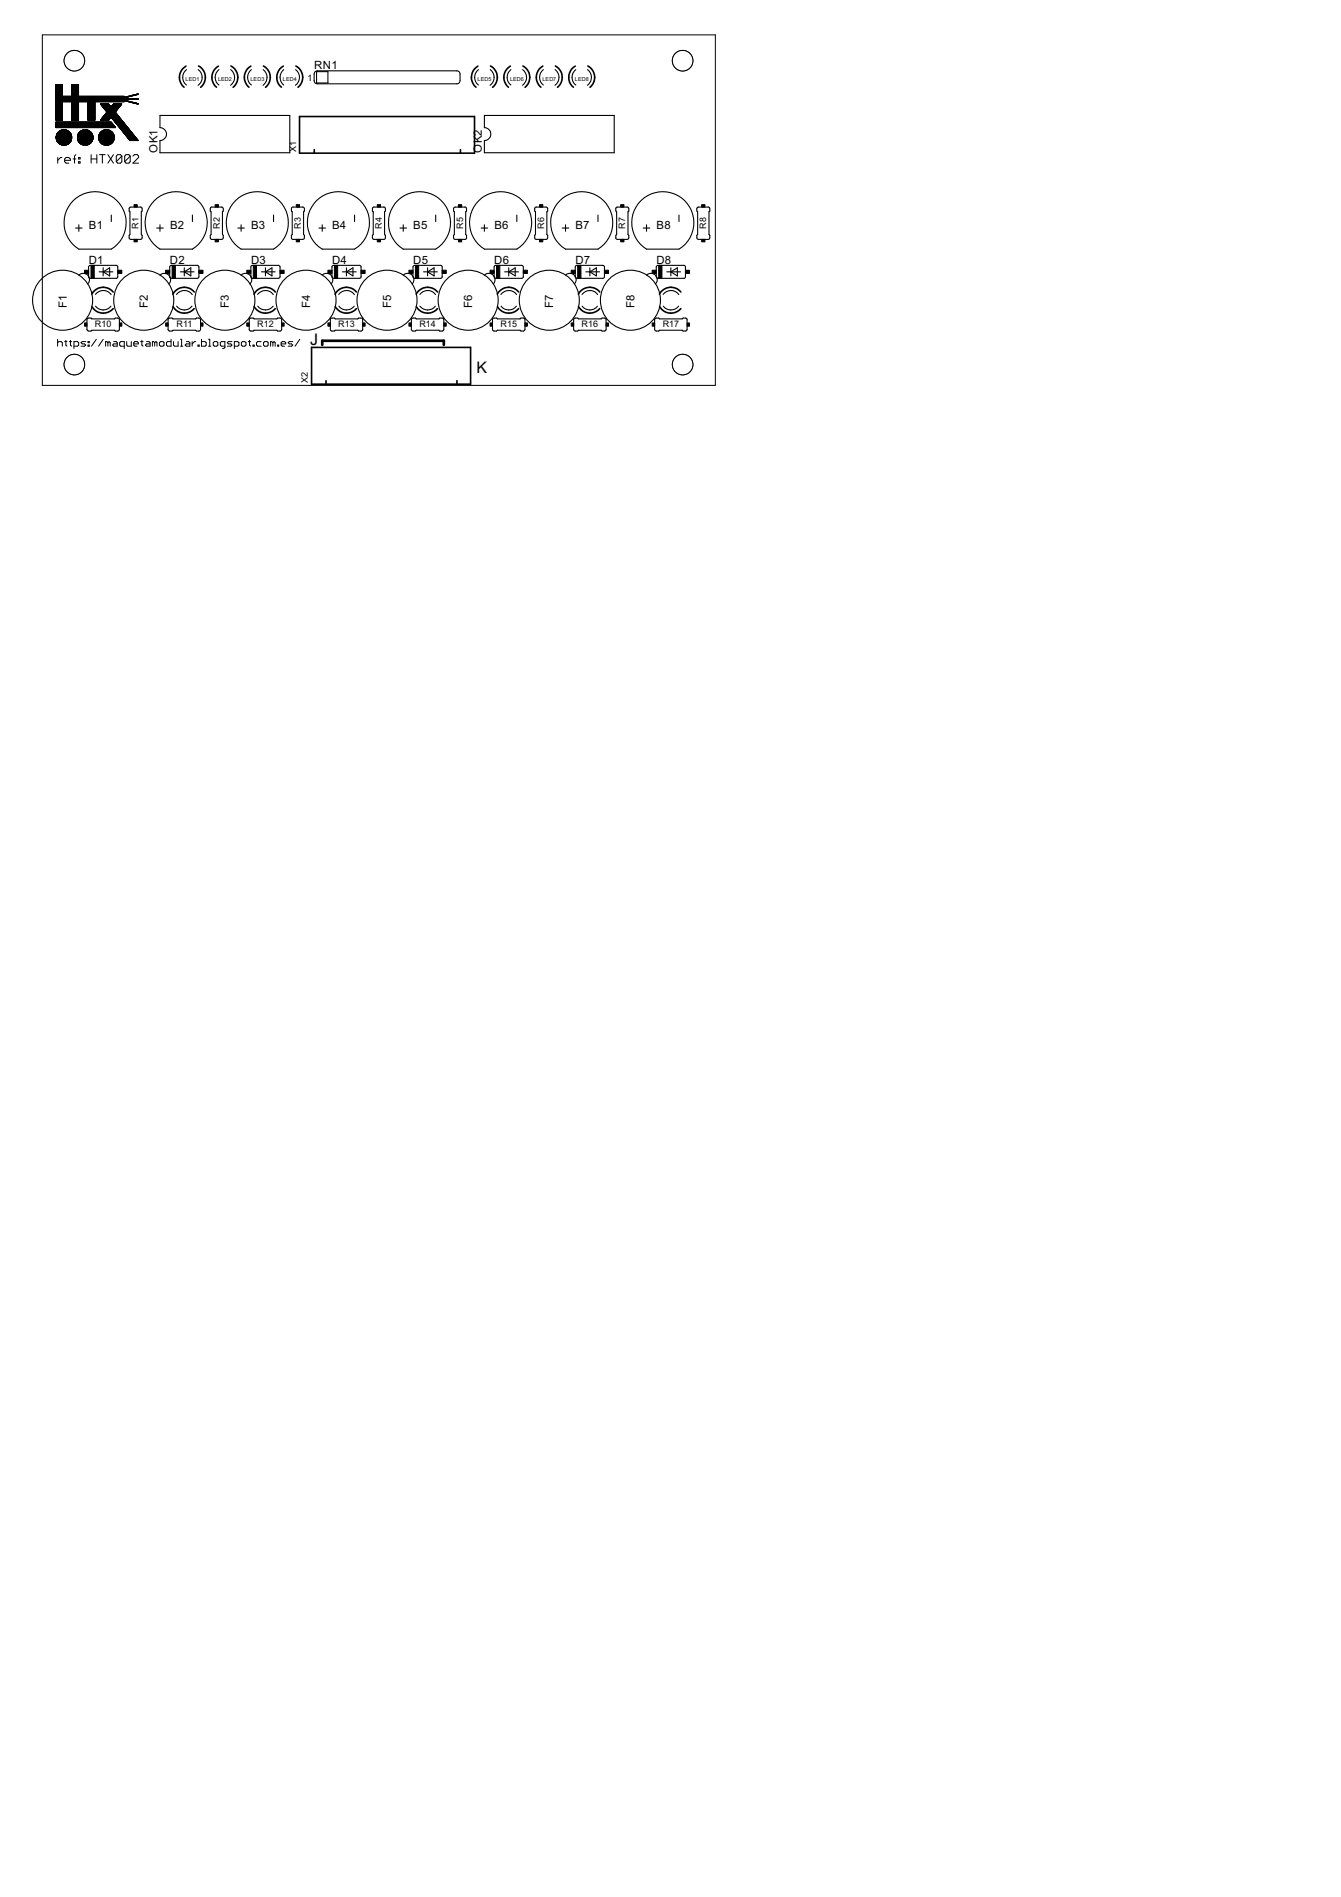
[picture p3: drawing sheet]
<svg xmlns="http://www.w3.org/2000/svg" width="210mm" height="297mm" viewBox="0 0 210 297" stroke-linecap="round" stroke-linejoin="round" font-family="sans-serif">
<defs><g id="words">
<g font-size="2.8">
<text x="48.6" y="54">J</text>
<text x="74.6" y="58.4">K</text>
</g>
<g font-size="2">
<text x="49.2" y="10.8">RN1</text>
<text x="24.7" y="23.9" transform="rotate(-90 24.7 23.9)">OK1</text>
<text x="75.4" y="23.9" transform="rotate(-90 75.4 23.9)">OK2</text>
<text x="13.9" y="35.8">B1</text>
<text x="26.6" y="35.8">B2</text>
<text x="39.3" y="35.8">B3</text>
<text x="52" y="35.8">B4</text>
<text x="64.7" y="35.8">B5</text>
<text x="77.4" y="35.8">B6</text>
<text x="90.1" y="35.8">B7</text>
<text x="102.8" y="35.8">B8</text>
<text x="13.9" y="41.3">D1</text>
<text x="26.6" y="41.3">D2</text>
<text x="39.3" y="41.3">D3</text>
<text x="52" y="41.3">D4</text>
<text x="64.7" y="41.3">D5</text>
<text x="77.4" y="41.3">D6</text>
<text x="90.1" y="41.3">D7</text>
<text x="102.8" y="41.3">D8</text>
<text x="10.4" y="48.2" transform="rotate(-90 10.4 48.2)">F1</text>
<text x="23.1" y="48.2" transform="rotate(-90 23.1 48.2)">F2</text>
<text x="35.8" y="48.2" transform="rotate(-90 35.8 48.2)">F3</text>
<text x="48.5" y="48.2" transform="rotate(-90 48.5 48.2)">F4</text>
<text x="61.2" y="48.2" transform="rotate(-90 61.2 48.2)">F5</text>
<text x="73.9" y="48.2" transform="rotate(-90 73.9 48.2)">F6</text>
<text x="86.6" y="48.2" transform="rotate(-90 86.6 48.2)">F7</text>
<text x="99.3" y="48.2" transform="rotate(-90 99.3 48.2)">F8</text>
</g>
<g font-size="1.6">
<text x="48.1" y="12.6">1</text>
<text x="46.3" y="23.7" transform="rotate(-90 46.3 23.7)">X1</text>
<text x="21.7" y="35.8" transform="rotate(-90 21.7 35.8)">R1</text>
<text x="34.4" y="35.8" transform="rotate(-90 34.4 35.8)">R2</text>
<text x="47.1" y="35.8" transform="rotate(-90 47.1 35.8)">R3</text>
<text x="59.8" y="35.8" transform="rotate(-90 59.8 35.8)">R4</text>
<text x="72.5" y="35.8" transform="rotate(-90 72.5 35.8)">R5</text>
<text x="85.2" y="35.8" transform="rotate(-90 85.2 35.8)">R6</text>
<text x="97.9" y="35.8" transform="rotate(-90 97.9 35.8)">R7</text>
<text x="110.6" y="35.8" transform="rotate(-90 110.6 35.8)">R8</text>
<text x="14.9" y="51.3">R10</text>
<text x="27.6" y="51.3">R11</text>
<text x="40.3" y="51.3">R12</text>
<text x="53" y="51.3">R13</text>
<text x="65.6" y="51.3">R14</text>
<text x="78.3" y="51.3">R15</text>
<text x="91" y="51.3">R16</text>
<text x="103.7" y="51.3">R17</text>
<text x="48.2" y="59.9" transform="rotate(-90 48.2 59.9)">X2</text>
</g>
<g font-size="1">
<text x="29.1" y="12.7">LED1</text>
<text x="34.1" y="12.7">LED2</text>
<text x="39.2" y="12.7">LED3</text>
<text x="44.3" y="12.7">LED4</text>
<text x="74.8" y="12.7">LED5</text>
<text x="79.8" y="12.7">LED6</text>
<text x="84.9" y="12.7">LED7</text>
<text x="90" y="12.7">LED8</text>
</g>
</g></defs>
<g fill="none" stroke="#000" stroke-width=".17">
<path d="M25 18.1h20.4v5.8h-20.4v-1.9a1.02 1.02 0 0 0 1.1-1 1.02 1.02 0 0 0-1.1-1zM29.2 10.9a1.52 1.52 0 0 0 0 2.4M31 10.9a1.52 1.52 0 0 1 0 2.5M34.3 10.9a1.52 1.52 0 0 0 0 2.4M36.1 10.9a1.52 1.52 0 0 1 0 2.5M39.3 10.9a1.52 1.52 0 0 0 0 2.4M41.2 10.9a1.52 1.52 0 0 1 0 2.5M44.4 10.9a1.56 1.56 0 0 0 0 2.4M46.3 10.9a1.5 1.5 0 0 1-.1 2.5M49.4 11.2l.3-.1h21.8l.3 .1 .2 .3v1.1l-.1 .3-.4 .2h-21.8l-.3-.1-.2-.2v-1.2zM49.6 11.2h1.7v1.8h-1.7zM74.9 10.9a1.52 1.52 0 0 0 0 2.4"/>
<path d="M75.8 18.1h20.3v5.8h-20.3v-1.9a1.02 1.02 0 0 0 1-1 1.02 1.02 0 0 0-1-1zM76.7 10.9a1.52 1.52 0 0 1 0 2.5M80 10.9a1.52 1.52 0 0 0 0 2.4M81.8 10.9a1.52 1.52 0 0 1 0 2.5M85 10.9a1.52 1.52 0 0 0 0 2.4M86.9 10.9a1.52 1.52 0 0 1 0 2.5M90.1 10.9a1.52 1.52 0 0 0 0 2.4M92 10.9a1.52 1.52 0 0 1-.1 2.5M11.5 31.4a4.9 4.9 0 0 1 7.2 .5 4.9 4.9 0 0 1-1.3 7.1h-5.1a4.9 4.9 0 0 1-.8-7.6zM11.8 35.7h1M12.3 35.2v1M17.4 33.7v1"/>
<path d="M20.3 32.5l1.8-.1 .1 .2v.4l-.1 .2v3.5l.1 .2v.3l-.1 .3h-1.6l-.3-.2v-.4l.1-.2v-3.5l-.1-.2zM24.2 31.4a4.9 4.9 0 0 1 7.2 .5 4.9 4.9 0 0 1-1.3 7.1h-5.1a4.9 4.9 0 0 1-.8-7.6zM24.5 35.7h1M25 35.2v1M30.1 33.7v1M33 32.5l1.8-.1 .1 .2v.4l-.1 .2v3.5l.1 .2v.3l-.1 .3h-1.6l-.3-.2v-.4l.1-.2zM36.9 31.4a4.9 4.9 0 0 1 7.2 .5 4.9 4.9 0 0 1-1.3 7.1h-5.1a4.9 4.9 0 0 1-.8-7.6zM37.2 35.7h1M37.7 35.2v1M42.8 33.7v1M45.7 32.5l1.8-.1 .1 .2v.4l-.1 .2v3.5l.1 .2v.3l-.1 .3h-1.6l-.3-.2v-.4l.1-.2zM49.6 31.4a4.9 4.9 0 0 1 7.2 .5 4.9 4.9 0 0 1-1.3 7.1h-5.1a4.8 4.8 0 0 1-.8-7.6z"/>
<path d="M49.9 35.7h1M50.4 35.2v1M55.5 33.7v1M58.4 32.5l1.8-.1 .1 .2v.4l-.1 .2v3.5l.1 .2v.3l-.1 .3h-1.7l-.2-.2v-.4l.1-.2v-3.5l-.1-.2zM62.3 31.4a4.9 4.9 0 0 1 7.2 .5 4.9 4.9 0 0 1-1.3 7.1h-5.1a4.9 4.9 0 0 1-.8-7.6zM62.6 35.7h1M63.1 35.2v1M68.2 33.7v1M71.1 32.5l1.8-.1 .1 .2v.4l-.1 .2v3.5l.1 .2v.3l-.1 .3h-1.7l-.2-.2v-.4l.1-.2v-3.5l-.1-.2zM75 31.4a4.9 4.9 0 0 1 7.2 .5 4.9 4.9 0 0 1-1.3 7.1h-5.1a4.9 4.9 0 0 1-.8-7.6zM75.3 35.7h1M75.8 35.2v1"/>
<path d="M80.9 33.7v1M83.8 32.5l1.8-.1 .1 .2v.4l-.1 .2v3.5l.1 .2v.3l-.1 .3h-1.7l-.2-.2v-.4l.1-.2zM87.7 31.4a4.9 4.9 0 0 1 7.2 .5 4.9 4.9 0 0 1-1.3 7.1h-5.1a4.9 4.9 0 0 1-.8-7.6zM88 35.7h1M88.5 35.2v1M93.6 33.7v1M96.5 32.5l1.8-.1 .1 .2v.4l-.1 .2v3.5l.1 .2v.3l-.1 .3h-1.7l-.2-.2v-.4l.1-.2zM100.3 31.4a4.9 4.9 0 0 1 7.3 .5 4.9 4.9 0 0 1-1.3 7.1h-5.1a4.9 4.9 0 0 1-.9-7.6zM100.7 35.7h1M101.2 35.2v1M106.3 33.7v1M109.2 32.5l1.8-.1 .1 .2v.4l-.1 .2v3.5l.1 .2v.3l-.1 .3h-1.7l-.2-.2v-.4l.1-.2v-3.5l-.1-.2z"/>
<path d="M12.3 43.1a.99 .99 0 0 1 1.4 0 .99 .99 0 0 1 0 1.4M13.7 49.9h4.2l.2-.1h.4l.2 .3v1.6l-.3 .1h-.3l-.2-.1h-3.5l-.2 .1h-.4l-.2-.2zM13.9 41.6h.2h4.2l.1 .2v1.6l-.2 .2h-4.2l-.1-.3zM14.9 46.1a1.52 1.52 0 0 1 2.5 0M14.9 47.9a1.52 1.52 0 0 0 2.5 0M15.5 42.6h2.2M16.2 42.6l1-.7v1.3zM16.2 41.9v1.3M25 43.1a.99 .99 0 0 1 1.4 0 .99 .99 0 0 1 0 1.4M26.4 49.9h4.2l.2-.1h.4l.2 .3v1.6l-.3 .1h-.3l-.2-.1h-3.5l-.2 .1h-.4l-.2-.2zM26.6 41.6h.2h4.2l.1 .2v1.6l-.2 .2h-4.2l-.1-.3zM27.6 46.1a1.54 1.54 0 0 1 2.5 0"/>
<path d="M27.6 47.9a1.52 1.52 0 0 0 2.5 0M28.2 42.6h2.2M28.9 42.6l1-.7v1.3zM28.9 41.9v1.3M37.7 43.1a.99 .99 0 0 1 1.4 0 .99 .99 0 0 1 0 1.4M39.1 49.9h4.2l.2-.1h.4l.2 .3v1.6l-.3 .1h-.3l-.2-.1h-3.5l-.2 .1h-.4l-.2-.2zM39.3 41.6h.2h4.2l.1 .2v1.6l-.2 .2h-4.2l-.1-.3zM40.3 46.1a1.52 1.52 0 0 1 2.5 0M40.3 47.9a1.52 1.52 0 0 0 2.5 0M40.9 42.6h2.2M41.6 42.6l1-.7v1.3zM41.6 41.9v1.3"/>
<path d="M50.4 43.1a.99 .99 0 0 1 1.4 0 .99 .99 0 0 1 0 1.4M51.8 49.9h4.2l.1-.1h.5l.2 .2v1.7l-.3 .1h-.4l-.1-.1h-3.5l-.2 .1h-.4l-.2-.1zM52 41.6h.2h4.2l.1 .1v1.7l-.2 .2h-4.2l-.1-.2zM53 46.1a1.52 1.52 0 0 1 2.5 0M53 47.9a1.5 1.5 0 0 0 2.4 0M53.6 42.6h2.2M54.2 42.6l1-.7v1.3zM54.2 41.9v1.3M63.1 43.1a.99 .99 0 0 1 1.4 0 .99 .99 0 0 1 0 1.4M64.5 49.9h4.2l.1-.1h.5l.2 .3-.1 1.6-.2 .1h-.4l-.1-.1h-3.5l-.2 .1h-.4l-.2-.2zM64.7 41.6h.2h4.2l.1 .2v1.6l-.2 .2h-4.2l-.2-.3zM65.7 46.1a1.52 1.52 0 0 1 2.5 0"/>
<path d="M65.7 47.9a1.52 1.52 0 0 0 2.4 0M66.3 42.6h2.2M66.9 42.6l1-.7v1.3zM66.9 41.9v1.3M75.8 43.1a.99 .99 0 0 1 1.4 0 .99 .99 0 0 1 0 1.4M77.2 49.9h4.2l.1-.1h.5l.2 .3-.1 1.6-.2 .1h-.4l-.1-.1h-3.5l-.2 .1h-.5l-.1-.2zM77.4 41.6h.2h4.1l.2 .2v1.6l-.2 .2h-4.2l-.2-.3zM78.4 46.1a1.52 1.52 0 0 1 2.5 0M78.4 47.9a1.52 1.52 0 0 0 2.4 0M79 42.6h2.2M79.6 42.6l1-.7v1.3zM79.6 41.9v1.3"/>
<path d="M88.5 43.1a.99 .99 0 0 1 1.4 0 .99 .99 0 0 1 0 1.4M89.9 49.9h4.2l.1-.1h.5l.2 .3-.1 1.6-.2 .1h-.4l-.1-.1h-3.5l-.2 .1h-.5l-.1-.2zM90.1 41.6h.2h4.1l.2 .2v1.6l-.2 .2h-4.2l-.2-.3zM91.1 46.1a1.52 1.52 0 0 1 2.5 0M91.1 47.9a1.5 1.5 0 0 0 2.4 0M91.7 42.6h2.2M92.3 42.6l1-.7v1.3zM92.3 41.9v1.3M101.2 43.1a.99 .99 0 0 1 1.4 0 .99 .99 0 0 1 0 1.4M102.6 49.9h4.2l.1-.1h.5l.1 .3v1.6l-.2 .1h-.4l-.1-.1h-3.6l-.1 .1h-.5l-.1-.2zM102.8 41.6h.2h4.1l.2 .2v1.6l-.3 .2h-4.1l-.2-.3zM103.8 46.1a1.52 1.52 0 0 1 2.5 0"/>
<path d="M103.8 47.9a1.5 1.5 0 0 0 2.4 0M104.4 42.6h2.1M105 42.6l1-.7v1.3zM105 41.9v1.3"/>
<circle cx="9.8" cy="47" r="4.7"/>
<circle cx="22.5" cy="47" r="4.7"/>
<circle cx="35.2" cy="47" r="4.7"/>
<circle cx="47.9" cy="47" r="4.7"/>
<circle cx="60.6" cy="47" r="4.7"/>
<circle cx="73.3" cy="47" r="4.7"/>
<circle cx="86" cy="47" r="4.7"/>
<circle cx="98.7" cy="47" r="4.7"/>
</g>
<g fill="none" stroke="#000" stroke-width=".25">
<path d="M29.1 10.4a2.01 2.01 0 0 0-.3 3.3M31.1 10.3a2.02 2.02 0 0 1 .3 3.4M34.2 10.4a2.01 2.01 0 0 0-.3 3.3M36.2 10.3a2.02 2.02 0 0 1 .3 3.4M39.3 10.4a2.01 2.01 0 0 0-.3 3.3M41.2 10.3a2.02 2.02 0 0 1 .4 3.4M44.3 10.4a2.01 2.01 0 0 0-.3 3.3M46.3 10.3a2.02 2.02 0 0 1 .4 3.4M46.9 18.2h27.4v5.8h-27.4zM74.8 10.4a2.04 2.04 0 0 0-.3 3.3M76.8 10.3a2.02 2.02 0 0 1 .3 3.4M79.9 10.4a2.01 2.01 0 0 0-.3 3.3"/>
<path d="M81.9 10.3a2.02 2.02 0 0 1 .3 3.4M85 10.4a2.01 2.01 0 0 0-.3 3.3M86.9 10.3a2.02 2.02 0 0 1 .4 3.4M90 10.4a2.01 2.01 0 0 0-.3 3.3M92 10.3a2.02 2.02 0 0 1 .4 3.4M49.2 23.4v.5M72.1 23.4v.5M14.4 48a2.06 2.06 0 0 0 3.3 .3M17.7 45.7a2.01 2.01 0 0 0-3.3 .4M27.1 48a2.04 2.04 0 0 0 3.3 .3M30.4 45.7a2.03 2.03 0 0 0-3.3 .4M39.8 48a2.06 2.06 0 0 0 3.3 .3"/>
<path d="M43.1 45.7a2.01 2.01 0 0 0-3.3 .4M48.8 54.4h24.9v5.8h-24.9zM51 59.6v.5M52.5 48a2.06 2.06 0 0 0 3.3 .3M55.8 45.7a2.01 2.01 0 0 0-3.3 .4M65.2 48a2.04 2.04 0 0 0 3.3 .3M68.5 45.7a2.01 2.01 0 0 0-3.3 .4M71.5 59.6v.5M77.9 48a2.04 2.04 0 0 0 3.3 .3M81.2 45.7a2.03 2.03 0 0 0-3.4 .4M90.6 48a2.06 2.06 0 0 0 3.3 .3M93.9 45.7a2.01 2.01 0 0 0-3.4 .4"/>
<path d="M103.3 48a2.06 2.06 0 0 0 3.3 .3M106.6 45.7a2.01 2.01 0 0 0-3.4 .4"/>
</g>
<g fill="#000" stroke="#000" stroke-width=".16">
<path d="M21 32h.5v.4h-.5zM21 37.5h.5v.4h-.5zM33.7 32h.5v.4h-.5zM33.7 37.5h.5v.4h-.5zM46.4 32h.5v.4h-.5zM46.4 37.5h.5v.4h-.5zM59.1 32h.5v.4h-.5zM59.1 37.5h.5v.4h-.5zM71.8 32h.5v.4h-.5zM71.8 37.5h.5v.4h-.5zM84.5 32h.5v.4h-.5zM84.5 37.5h.5v.4h-.5z"/>
<path d="M97.2 32h.5v.4h-.5zM97.2 37.5h.5v.4h-.5zM109.8 32h.5v.4h-.5zM109.8 37.5h.5v.4h-.5zM13.2 42.3h.7v.5h-.7zM13.2 50.6h.4v.5h-.4zM14.2 41.6h.6v2h-.6zM18.4 42.3h.7v.5h-.7zM18.7 50.6h.4v.5h-.4zM25.9 42.3h.7v.5h-.7zM25.9 50.6h.4v.5h-.4zM26.9 41.6h.6v2h-.6z"/>
<path d="M31.1 42.3h.7v.5h-.7zM31.4 50.6h.4v.5h-.4zM38.6 42.3h.7v.5h-.7zM38.6 50.6h.4v.5h-.4zM39.6 41.6h.6v2h-.6zM43.8 42.3h.7v.5h-.7zM44.1 50.6h.4v.5h-.4zM51.3 42.3h.7v.5h-.7zM51.3 50.6h.4v.5h-.4zM52.3 41.6h.6v2h-.6zM56.5 42.3h.6v.5h-.6zM56.8 50.6h.3v.5h-.3z"/>
<path d="M64 42.3h.6v.5h-.6zM64 50.6h.4v.5h-.4zM65 41.6h.5v2h-.5zM69.2 42.3h.6v.5h-.6zM69.5 50.6h.3v.5h-.3zM76.7 42.3h.6v.5h-.6zM76.7 50.6h.4v.5h-.4zM77.7 41.6h.5v2h-.5zM81.9 42.3h.6v.5h-.6zM82.2 50.6h.3v.5h-.3zM89.4 42.3h.6v.5h-.6zM89.4 50.6h.4v.5h-.4z"/>
<path d="M90.4 41.6h.5v2h-.5zM94.6 42.3h.6v.5h-.6zM94.9 50.6h.3v.5h-.3zM102.1 42.3h.6v.5h-.6zM102.1 50.6h.4v.5h-.4zM103.1 41.6h.5v2h-.5zM107.3 42.3h.6v.5h-.6zM107.5 50.6h.4v.5h-.4z"/>
</g>
<path d="M50.4 54v-.6h19.1v.6" fill="none" stroke="#000" stroke-width=".42"/>
<g fill="none" stroke="#000" stroke-width=".16">
<path d="M6.6 5.5h105.4v54.8h-105.4zM8.8 20h9.3M8.8 19.9l9.3 .1M8.8 19.9h9.3M8.8 19.9h9.2M8.8 19.8l9.2 .1M8.8 19.8h9.1M8.8 19.7l9.1 .1M8.8 19.7h9.1M8.8 19.6h9M8.8 19.5h8.9M8.8 19.4l8.9 .1"/>
<path d="M8.8 19.4h8.8M8.8 19.3h8.8M8.8 19.3h8.7M8.8 19.2h8.7M8.8 19.2h8.6M8.8 19.1h8.6M8.8 18.8h1M8.8 18.7h1M8.8 18.6h1M8.8 18.5h1M8.8 18.4h1M8.8 18.3h1"/>
<path d="M8.8 18.2h1M8.8 18.1h1M8.8 18h1M8.8 17.9h1M8.8 17.8h1M8.8 17.7h1M8.8 17.6h1M8.8 17.5h1M8.8 17.4h1M8.8 17.3h1M8.8 17.2h1M8.8 17.1h1"/>
<path d="M8.8 17h1M8.8 16.9h1M8.8 16.8h1M8.8 16.7h1M8.8 16.6h1M8.8 16.5h1M8.8 16.4h1M8.8 16.3h1M8.8 16.2h1M8.8 16.1h1M8.8 16h1M8.8 15.9h10.6"/>
<path d="M8.8 15.8h10.6M8.8 15.7h10.6M8.8 15.6h10.6M8.8 15.5h10.6M8.8 15.4h10.6M8.8 15.3h10.6M8.8 15.2h10.6M8.8 15.1h10.6M8.8 15l10.6 .1M8.8 15h1M8.8 14.9h1M8.8 14.8h1"/>
<path d="M8.8 14.7h1M8.8 14.6h1M8.8 14.5h1M8.8 14.4h1M8.8 14.3h1M8.8 14.2h1M8.8 14.1h1M8.8 14h1M8.8 13.9h1M8.8 13.8h1M8.8 13.7h1M8.8 13.6h1"/>
<path d="M8.8 13.5h1M8.8 13.4h1M8.8 13.3h1M8.8 13.2h1M11.2 18.8h1.1M11.2 18.7h1.1M11.2 18.6h1.1M11.2 18.5h1.1M11.2 18.4h1.1M11.2 18.3h1.1M11.2 18.2h1.1M11.2 18.1h1.1"/>
<path d="M11.2 18h1.1M11.2 17.9h1.1M11.2 17.8h1.1M11.2 17.7h1.1M11.2 17.6h1.1M11.2 17.5h1.1M11.2 17.4h1.1M11.2 17.3h1.1M11.2 17.2h1.1M11.2 17.1h1.1M11.2 17h1.1M11.2 16.9h1.1"/>
<path d="M11.2 16.8h1.1M11.2 16.7h1.1M11.2 16.6h1.1M11.2 16.5h1.1M11.2 16.4h1.1M11.2 16.3h1.1M11.2 16.2h1.1M11.2 16.1h1.1M11.2 16h1.1M11.2 15h1.1M11.2 14.9h1.1M11.2 14.8h1.1"/>
<path d="M11.2 14.7h1.1M11.2 14.6h1.1M11.2 14.5h1.1M11.2 14.4h1.1M11.2 14.3h1.1M11.2 14.2h1.1M11.2 14.1h1.1M11.2 14h1.1M11.2 13.9h1.1M11.2 13.8h1.1M11.2 13.7h1.1M11.2 13.6h1.1"/>
<path d="M11.2 13.5h1.1M11.2 13.4h1.1M11.2 13.3h1.1M11.2 13.2h1.1M13.8 18.8h1M13.8 18.7h1M13.8 18.6h1M13.8 18.5h1M13.8 18.4h1M13.8 18.3h1M13.8 18.2h1M13.8 18.1h1"/>
<path d="M13.8 18h1M13.8 17.9h1M13.8 17.8h1M13.8 17.7h1M13.8 17.6h1M13.8 17.5h1M13.8 17.4h1M13.8 17.3h1M13.8 17.2h1M13.8 17.1h1M13.8 17h1M13.8 16.9h1"/>
<path d="M13.8 16.8h1M13.8 16.7h1M13.8 16.6h1M13.8 16.5h1M13.8 16.4h1M13.8 16.3h1M13.8 16.2h1M13.8 16.1h1M13.8 16h1M15.7 16.3h1.3M15.8 16.3l1.3 .1M15.8 16.4h1.3"/>
<path d="M15.9 18.6h1.3M15.9 16.5h1.3M15.9 16.6h1.3M16 16.6h1.3M16 16.7h1.3M16.1 16.7h1.3M16.1 18.4h2.6M16.1 16.7h2.6M16.1 18.3h2.6M16.1 16.8h2.5M16.2 18.3h2.4M16.2 18.2h2.4"/>
<path d="M16.2 16.8h2.4M16.2 16.9h2.4M16.3 18.1h2.2M16.3 16.9h2.2M16.3 17h2.2M16.3 18.1h2.1M16.3 17.1h2.1M16.4 17.1h2M16.4 18h2M16.4 17.9h2M16.4 17.2h2M16.5 17.9h1.8"/>
<path d="M16.5 17.2h1.8M16.5 17.8h1.8M16.5 17.3h1.8M16.5 17.8h1.7M16.5 17.3h1.7M16.6 17.8h1.6M16.6 17.3h1.6M16.6 17.7h1.6M16.6 17.4h1.6M16.7 17.7h1.4M16.7 17.4h1.4M16.7 17.6h1.4"/>
<path d="M16.7 17.5h1.4M17 18.8h-1.3M17.1 18.7l-1.3 .1M17.1 18.7h-1.3M17.1 18.6l-1.3 .1M17.2 18.6h-1.3M17.2 18.5l-1.3 .1M17.3 18.5h-1.3M17.3 18.4h-1.3M17.4 18.4h-1.3M17.4 18.4h1.3M17.4 18.4h1.4"/>
<path d="M17.5 18.5h1.3M17.5 18.5l1.4 .1M17.5 16.6h1.3M17.6 18.6h1.3M17.6 18.6l1.3 .1M17.7 18.7h1.3M17.7 18.7l1.3 .1M17.7 18.8h1.3M17.7 16.3h1.3M17.8 18.8h1.3M17.8 18.9h1.3M17.9 18.9h1.3"/>
<path d="M17.9 19h1.3M17.9 19l1.4 .1M18 19.1h1.3M18 19.2h1.3M18.1 19.2h1.3M18.1 19.3h1.4M18.2 19.3h1.3M18.2 19.4h1.3M18.3 19.4l1.3 .1M18.3 19.5h1.3M18.4 19.6h1.3M18.5 19.7h1.2"/>
<path d="M18.5 19.7h1.3M18.5 19.7l1.3 .1M18.5 19.8h1.4M18.6 19.8l1.3 .1M18.6 19.9h1.3M18.7 19.9l1.3 .1M18.7 19.9h1.2M18.7 20h1.3M18.7 16.7h-1.3M18.8 16.7h-1.4M18.8 16.6h-1.3M18.9 16.5h-1.3"/>
<path d="M18.9 16.4h-1.3M19 16.4h-1.3M19 16.3l-1.3 .1M19.1 16.3h-1.3M19.4 15.9h-10.6M19.7 15.8l.5 .1M19.7 15.8h.3M19.7 15.8h.1M19.7 15.5h1.9M19.7 15.7h.1M19.7 15.3h.1M19.9 15.9h.5"/>
<path d="M19.9 15.2h-.2M20 15.9h.5M20.1 15.2h-.4M20.2 16h.5M20.2 15.1l-.5 .1M20.4 16h.4M20.4 15.1h-.5M20.4 15h.4M20.5 16h.4M20.6 16.1h.5M20.6 15l-.5 .1M20.7 15h-.4"/>
<path d="M20.8 16.1h.5M21 16.2h.4M21 14.9l-.5 .1M21.1 16.2h.5M21.2 14.9h-.5M21.3 16.2h.3M21.4 14.9h-.6M21.4 14.8h.2M21.4 16.3h.2M21.4 14.7h.2M21.5 14.8h-.5M21.6 14.8h-.4"/>
<path d="M8.8 21.6h2.4M8.8 21.5h2.4M8.8 21.4h2.4M8.8 21.8h2.4M8.8 21.7h2.4M8.8 21.3h2.4M8.8 21.2h2.4M8.8 21.9h2.4M8.8 21.1h2.4M8.9 21.9h2.3M8.9 21.1h2.3M8.9 22.1h2.2"/>
<path d="M8.9 22h2.2M8.9 22h2.3M8.9 21h2.2M8.9 20.9h2.2M9 20.9h2.1M9 22.2h2M9 20.9h2M9 20.8h2M9 22.3h2M9 24.7v.8M9.1 22.3h1.8M9.1 20.7h1.8"/>
<path d="M9.1 22.4h1.8M9.2 22.4h1.7M9.2 20.6h1.7M9.2 22.5h1.6M9.2 20.6h1.6M9.3 22.5h1.5M9.3 20.6h1.5M9.3 22.5h1.4M9.3 20.5h1.4M9.4 22.6h1.3M9.4 20.5h1.2M9.4 22.6h1.2"/>
<path d="M9.5 20.4h1M9.5 22.6h1M9.6 22.7h.8M9.6 20.4h.8M9.7 24.7h-.2l-.5 .4M9.8 22.7h.4M9.8 20.3h.4M10.1 25.1h.9v-.2l-.2-.2h-.4l-.3 .2v.4l.3 .2h.4M11 22.3h-1.9M11.1 22.1l-2.1 .1M11.2 21.8h-2.4M11.2 21.7l-2.4 .1"/>
<path d="M11.4 24.9h.5M11.9 24.2l-.2 .2v1.1M12.1 21.7h2.4M12.1 21.6h2.5M12.1 21.5h2.5M12.1 21.4h2.5M12.1 21.4h2.4M12.1 21.3h2.4M12.1 21.9h2.4M12.1 21.8h2.4M12.1 21.2h2.4M12.2 21.1h2.3"/>
<path d="M12.2 22h2.3M12.2 21.9h2.3M12.2 21h2.3M12.2 21h2.2M12.3 22.1h2.1M12.3 20.9h2.1M12.3 22.2h2.1M12.3 24.7h.2v.2h-.2zM12.3 25.3h.2v.2h-.2zM12.3 20.8h2.1M12.4 22.3h1.9M12.4 20.8h1.9"/>
<path d="M12.4 20.7h1.9M12.4 20.7h1.8M12.4 22.4h1.8M12.5 22.4h1.7M12.5 20.6h1.7M12.5 22.5h1.6M12.5 20.6h1.6M12.6 22.5h1.5M12.6 20.6h1.5M12.7 20.5h1.3M12.7 22.6h1.3M12.7 20.5h1.2"/>
<path d="M12.8 22.6h1.1M12.8 20.4h1.1M12.8 22.6h1M12.8 20.4h1M13 22.7h.7M13 20.4h.7M13.1 22.7h.5M13.2 20.3h.3M14.3 24.9h.9M14.3 24.2v1.3M14.4 22.1h-2.2M14.5 22h-2.3"/>
<path d="M14.5 21.9h-2.3M14.6 21.6l-2.5 .1M15.2 24.2v1.3M15.4 21.6h2.5M15.4 21.5h2.5M15.4 21.4h2.5M15.5 21.7h2.4M15.5 21.6h2.4M15.5 21.4h2.4M15.5 21.3h2.4M15.5 21.8h2.3M15.5 21.8h2.4"/>
<path d="M15.5 21.2l2.4 .1M15.5 21.2h2.3M15.5 21.9h2.3M15.5 21.1h2.3M15.5 22h2.3M15.5 21h2.3M15.6 22.1h2.2M15.6 21h2.2M15.6 22.1h2.1M15.6 21h2.1M15.6 24.2h.9M15.6 20.9h2.1"/>
<path d="M15.6 22.2h2.1M15.6 20.8l2.1 .1M15.7 20.8h2M15.7 22.3h2M15.7 20.8h1.9M15.7 22.3h1.9M15.7 20.7h1.9M15.8 22.4h1.7M15.8 20.7h1.8M15.8 20.7h1.7M15.8 20.6h1.7M15.9 22.5h1.6"/>
<path d="M15.9 20.6h1.6M15.9 22.5h1.5M15.9 20.6h1.5M16 20.5h1.3M16 22.6h1.3M16 24.2v1.3M16.1 22.6h1.1M16.1 20.4h1.1M16.2 22.6h1M16.2 20.4h1M16.3 22.7h.7M16.3 20.4h.8"/>
<path d="M16.4 22.7h.5M16.5 20.3h.3M16.9 24.2l.9 1.3M17.7 22.2h-2M17.8 24.2l-.9 1.3M17.8 21.9h-2.3M17.9 21.7h-2.4M18.8 20.1h1.3M18.8 20.2h1.4M18.9 20.2h1.3M18.9 20.3h1.3M19 20.3h1.3"/>
<path d="M19 20.4h1.3M19.1 20.4h1.3M19.1 24.4v.9l-.2 .2h-.5l-.2-.2M19.1 24.4l-.2-.2h-.5l-.2 .2v.9M19.1 24.4l-.9 .9M19.1 20.5h1.3M19.2 20.5h1.2M19.2 20.6h1.3M19.3 20.7h1.3M19.3 20.8h1.3M19.4 20.8h1.3M19.4 20.8l1.3 .1"/>
<path d="M19.4 20.9h1.3M19.5 20.9l1.3 .1M19.5 21h1.3M19.6 21l1.3 .1M19.6 21.1h1.3M19.7 21.2h1.3M19.7 21.2l1.3 .1M19.7 21.3h1.4M19.8 21.3h1.3M19.8 21.4h1.3M19.9 21.4h1.3M19.9 21.5h1.3"/>
<path d="M20 21.5l1.3 .1M20 21.6h1.3M20 21.6l1.4 .1M20.1 21.7h1.3M20.1 21.7l1.3 .1M20.2 21.8h1.3M20.2 21.9h1.3M20.3 21.9h1.3M20.3 21.9l1.3 .1M20.3 22h1.3M20.4 24.4v.9l-.2 .2h-.5l-.2-.2M20.4 24.4l-.2-.2h-.5l-.2 .2v.9"/>
<path d="M20.4 24.4l-.9 .9M20.8 24.4l.2-.2h.5l.2 .2v.3l-.9 .8h.9M9 53.1v1.1M9 53.7l.2-.2h.4l.2 .2v.5M10.1 53.5h.4M10.3 53.3v.7l.2 .2M10.9 53.5h.3M11 53.3v.7l.2 .2M11.6 54.2h.5l.2-.2v-.3l-.2-.2h-.5v1.1M13.4 53.5h-.5l-.2 .2 .2 .1h.3l.2 .2-.2 .2h-.5M13.8 53.5h.2v.2h-.2zM13.8 54h.2v.2h-.2z"/>
<path d="M15.1 53.1l-.8 1.1M16.2 53.1l-.8 1.1M16.9 53.7l-.2-.2h-.2v.7M16.9 53.7v.5M16.9 53.7l.2-.2 .2 .2v.5M17.8 53.5h.4l.2 .2v.5h-.6l-.2-.2 .2-.2h.6M19.5 54.2h-.6l-.2-.2v-.3l.2-.2h.6v1.1M19.8 53.5v.5l.2 .2h.6v-.7M20.9 53.8h.8v-.1l-.2-.2h-.4l-.2 .2v.3l.2 .2h.4M22 53.5h.4M22.2 53.3v.7l.2 .2M22.9 53.5h.4l.2 .2v.5h-.6l-.1-.2 .1-.2h.6"/>
<path d="M24.2 53.7l-.2-.2h-.1v.7M24.2 53.7v.5M24.2 53.7l.2-.2 .2 .2v.5M25 53.7l.1-.2h.4l.2 .2v.3l-.2 .2h-.4l-.1-.2zM26.8 53.1v1.1h-.6l-.1-.2v-.3l.1-.2h.6M27.2 53.5v.5l.1 .2h.6v-.7M28.3 54.2h.3M28.3 53.1h.1v1.1M29.2 53.5h.3l.2 .2v.5h-.5l-.2-.2 .2-.2h.5M30.1 53.5v.7M30.6 53.5h-.2l-.3 .3M31 54h.2v.2h-.2z"/>
<path d="M31.5 53.1v1.1h.6l.2-.2v-.3l-.2-.2h-.6M32.6 54.2h.4M32.6 53.1h.2v1.1M33.5 53.5h.4l.2 .2v.3l-.2 .2h-.4l-.1-.2v-.3zM35.2 54.2h-.6l-.1-.2v-.3l.1-.2h.6v.9l-.2 .2h-.2M36.3 53.5h-.5l-.2 .2 .2 .1h.3l.2 .2-.2 .2h-.5M36.7 54.2h.5l.2-.2v-.3l-.2-.2h-.5v1.1M38 53.5h.3l.2 .2v.3l-.2 .2h-.3l-.2-.2v-.3zM38.9 53.5h.3M39.1 53.3v.7l.1 .2M39.6 54h.2v.2h-.2zM40.9 53.5h-.6l-.1 .2v.3l.1 .2h.6"/>
<path d="M41.4 53.5h.4l.2 .2v.3l-.2 .2h-.4l-.1-.2v-.3zM42.7 53.7l-.3-.2v.7M42.7 53.7v.5M42.7 53.7l.2-.2 .2 .2v.5M43.5 54h.1v.2h-.1zM44 53.8h.7v-.1l-.2-.2h-.3l-.2 .2v.3l.2 .2h.3M45.8 53.5h-.5l-.2 .2 .2 .1h.3l.2 .2-.2 .2h-.5M46.9 53.1l-.7 1.1"/>
<circle cx="11.6" cy="57.1" r="1.61"/>
</g>
<circle cx="11.6" cy="57.1" r="1.61" fill="#fff" stroke="#000" stroke-width=".16"/>
<circle cx="106.8" cy="57.1" r="1.61" fill="none" stroke="#000" stroke-width=".16"/>
<circle cx="106.8" cy="57.1" r="1.61" fill="#fff" stroke="#000" stroke-width=".16"/>
<circle cx="106.8" cy="9.5" r="1.61" fill="none" stroke="#000" stroke-width=".16"/>
<circle cx="106.8" cy="9.5" r="1.61" fill="#fff" stroke="#000" stroke-width=".16"/>
<circle cx="11.6" cy="9.5" r="1.61" fill="none" stroke="#000" stroke-width=".16"/>
<circle cx="11.6" cy="9.5" r="1.61" fill="#fff" stroke="#000" stroke-width=".16"/>
<use href="#words"/>
</svg>
